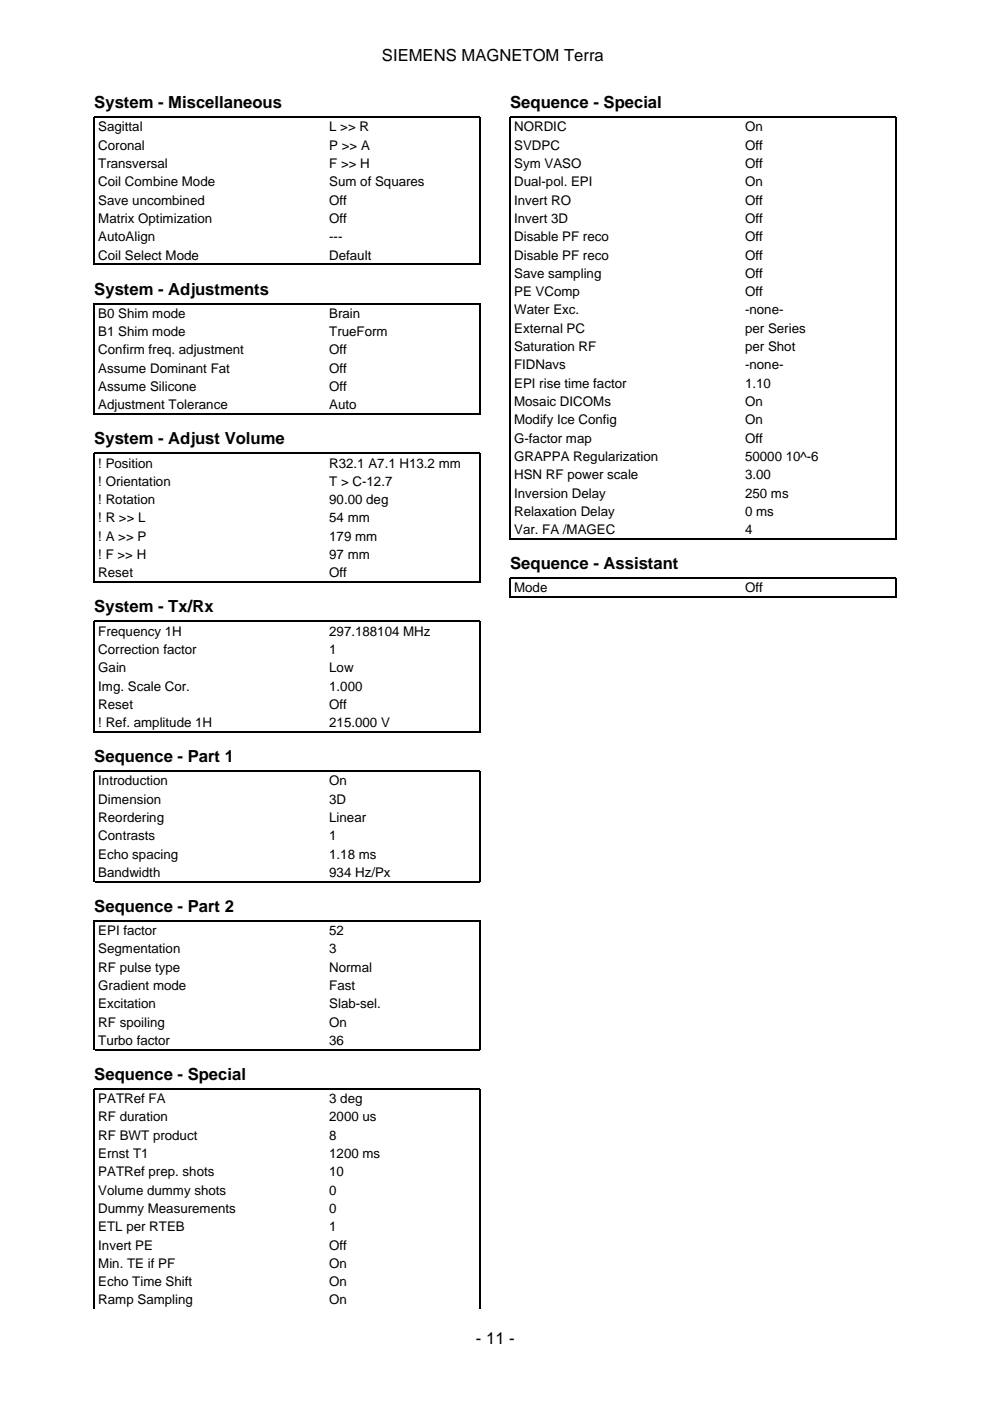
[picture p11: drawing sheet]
<svg xmlns="http://www.w3.org/2000/svg" width="210mm" height="297mm" viewBox="0 0 210 297" stroke-linecap="round" stroke-linejoin="round" font-family="sans-serif">
<defs><g id="words">
<g font-size="3.5">
<text x="81" y="12.9">SIEMENS MAGNETOM Terra</text>
<text x="20" y="22.9">System - Miscellaneous</text>
<text x="108.2" y="22.9">Sequence - Special</text>
<text x="20" y="62.4">System - Adjustments</text>
<text x="20" y="94.2">System - Adjust Volume</text>
<text x="108.2" y="120.6">Sequence - Assistant</text>
<text x="20" y="129.8">System - Tx/Rx</text>
<text x="20" y="161.6">Sequence - Part 1</text>
<text x="20" y="193.3">Sequence - Part 2</text>
<text x="20" y="229">Sequence - Special</text>
<text x="100.9" y="284.9">- 11 -</text>
</g>
<g font-size="2.8">
<text x="20.8" y="27.9">Sagittal</text>
<text x="69.8" y="27.9">L &gt;&gt; R</text>
<text x="109" y="27.9">NORDIC</text>
<text x="158" y="27.9">On</text>
<text x="20.8" y="31.7">Coronal</text>
<text x="20.8" y="35.6">Transversal</text>
<text x="69.8" y="31.7">P &gt;&gt; A</text>
<text x="69.8" y="35.6">F &gt;&gt; H</text>
<text x="109" y="31.7">SVDPC</text>
<text x="109" y="35.6">Sym VASO</text>
<text x="158" y="31.7">Off</text>
<text x="158" y="35.6">Off</text>
<text x="20.8" y="39.5">Coil Combine Mode</text>
<text x="69.8" y="39.5">Sum of Squares</text>
<text x="109" y="39.5">Dual-pol. EPI</text>
<text x="158" y="39.5">On</text>
<text x="20.8" y="43.4">Save uncombined</text>
<text x="20.8" y="47.3">Matrix Optimization</text>
<text x="69.8" y="43.4">Off</text>
<text x="69.8" y="47.3">Off</text>
<text x="109" y="43.4">Invert RO</text>
<text x="109" y="47.3">Invert 3D</text>
<text x="158" y="43.4">Off</text>
<text x="158" y="47.3">Off</text>
<text x="20.8" y="51.2">AutoAlign</text>
<text x="69.8" y="51.2">---</text>
<text x="109" y="51.2">Disable PF reco</text>
<text x="158" y="51.2">Off</text>
<text x="20.8" y="55">Coil Select Mode</text>
<text x="69.8" y="55">Default</text>
<text x="109" y="55">Disable PF reco</text>
<text x="109" y="58.9">Save sampling</text>
<text x="158" y="55">Off</text>
<text x="158" y="58.9">Off</text>
<text x="109" y="62.8">PE VComp</text>
<text x="158" y="62.8">Off</text>
<text x="20.8" y="67.4">B0 Shim mode</text>
<text x="20.8" y="71.3">B1 Shim mode</text>
<text x="69.8" y="67.4">Brain</text>
<text x="69.8" y="71.3">TrueForm</text>
<text x="109" y="66.7">Water Exc.</text>
<text x="109" y="70.6">External PC</text>
<text x="158" y="66.7">-none-</text>
<text x="158" y="70.6">per Series</text>
<text x="20.8" y="75.1">Confirm freq. adjustment</text>
<text x="69.8" y="75.1">Off</text>
<text x="109" y="74.4">Saturation RF</text>
<text x="158" y="74.4">per Shot</text>
<text x="20.8" y="79">Assume Dominant Fat</text>
<text x="20.8" y="82.9">Assume Silicone</text>
<text x="69.8" y="79">Off</text>
<text x="69.8" y="82.9">Off</text>
<text x="109" y="78.3">FIDNavs</text>
<text x="109" y="82.2">EPI rise time factor</text>
<text x="158" y="78.3">-none-</text>
<text x="158" y="82.2">1.10</text>
<text x="20.8" y="86.8">Adjustment Tolerance</text>
<text x="69.8" y="86.8">Auto</text>
<text x="109" y="86.1">Mosaic DICOMs</text>
<text x="109" y="90">Modify Ice Config</text>
<text x="158" y="86.1">On</text>
<text x="158" y="90">On</text>
<text x="109" y="93.8">G-factor map</text>
<text x="158" y="93.8">Off</text>
<text x="20.8" y="99.1">! Position</text>
<text x="69.8" y="99.1">R32.1 A7.1 H13.2 mm</text>
<text x="109" y="97.7">GRAPPA Regularization</text>
<text x="109" y="101.6">HSN RF power scale</text>
<text x="158" y="97.7">50000 10^-6</text>
<text x="158" y="101.6">3.00</text>
<text x="20.8" y="103">! Orientation</text>
<text x="20.8" y="106.9">! Rotation</text>
<text x="69.8" y="103">T &gt; C-12.7</text>
<text x="69.8" y="106.9">90.00 deg</text>
<text x="109" y="105.5">Inversion Delay</text>
<text x="158" y="105.5">250 ms</text>
<text x="20.8" y="110.8">! R &gt;&gt; L</text>
<text x="69.8" y="110.8">54 mm</text>
<text x="109" y="109.4">Relaxation Delay</text>
<text x="109" y="113.2">Var. FA /MAGEC</text>
<text x="158" y="109.4">0 ms</text>
<text x="158" y="113.2">4</text>
<text x="20.8" y="114.7">! A &gt;&gt; P</text>
<text x="20.8" y="118.5">! F &gt;&gt; H</text>
<text x="69.8" y="114.7">179 mm</text>
<text x="69.8" y="118.5">97 mm</text>
<text x="20.8" y="122.4">Reset</text>
<text x="69.8" y="122.4">Off</text>
<text x="109" y="125.6">Mode</text>
<text x="158" y="125.6">Off</text>
<text x="20.8" y="134.8">Frequency 1H</text>
<text x="69.8" y="134.8">297.188104 MHz</text>
<text x="20.8" y="138.6">Correction factor</text>
<text x="20.8" y="142.5">Gain</text>
<text x="69.8" y="138.6">1</text>
<text x="69.8" y="142.5">Low</text>
<text x="20.8" y="146.4">Img. Scale Cor.</text>
<text x="69.8" y="146.4">1.000</text>
<text x="20.8" y="150.3">Reset</text>
<text x="20.8" y="154.2">! Ref. amplitude 1H</text>
<text x="69.8" y="150.3">Off</text>
<text x="69.8" y="154.2">215.000 V</text>
<text x="20.8" y="166.5">Introduction</text>
<text x="69.8" y="166.5">On</text>
<text x="20.8" y="170.4">Dimension</text>
<text x="69.8" y="170.4">3D</text>
<text x="20.8" y="174.3">Reordering</text>
<text x="20.8" y="178.2">Contrasts</text>
<text x="69.8" y="174.3">Linear</text>
<text x="69.8" y="178.2">1</text>
<text x="20.8" y="182">Echo spacing</text>
<text x="20.8" y="185.9">Bandwidth</text>
<text x="69.8" y="182">1.18 ms</text>
<text x="69.8" y="185.9">934 Hz/Px</text>
<text x="20.8" y="198.3">EPI factor</text>
<text x="20.8" y="202.1">Segmentation</text>
<text x="69.8" y="198.3">52</text>
<text x="69.8" y="202.1">3</text>
<text x="20.8" y="206">RF pulse type</text>
<text x="20.8" y="209.9">Gradient mode</text>
<text x="69.8" y="206">Normal</text>
<text x="69.8" y="209.9">Fast</text>
<text x="20.8" y="213.8">Excitation</text>
<text x="69.8" y="213.8">Slab-sel.</text>
<text x="20.8" y="217.7">RF spoiling</text>
<text x="20.8" y="221.5">Turbo factor</text>
<text x="69.8" y="217.7">On</text>
<text x="69.8" y="221.5">36</text>
<text x="20.8" y="233.9">PATRef FA</text>
<text x="69.8" y="233.9">3 deg</text>
<text x="20.8" y="237.8">RF duration</text>
<text x="69.8" y="237.8">2000 us</text>
<text x="20.8" y="241.7">RF BWT product</text>
<text x="20.8" y="245.5">Ernst T1</text>
<text x="69.8" y="241.7">8</text>
<text x="69.8" y="245.5">1200 ms</text>
<text x="20.8" y="249.4">PATRef prep. shots</text>
<text x="69.8" y="249.4">10</text>
<text x="20.8" y="253.3">Volume dummy shots</text>
<text x="20.8" y="257.2">Dummy Measurements</text>
<text x="69.8" y="253.3">0</text>
<text x="69.8" y="257.2">0</text>
<text x="20.8" y="261.1">ETL per RTEB</text>
<text x="69.8" y="261.1">1</text>
<text x="20.8" y="264.9">Invert PE</text>
<text x="20.8" y="268.8">Min. TE if PF</text>
<text x="69.8" y="264.9">Off</text>
<text x="69.8" y="268.8">On</text>
<text x="20.8" y="272.7">Echo Time Shift</text>
<text x="69.8" y="272.7">On</text>
<text x="20.8" y="276.6">Ramp Sampling</text>
<text x="69.8" y="276.6">On</text>
</g>
</g></defs>
<g fill="none" stroke="#000" stroke-width=".26">
<path d="M20 56.2v-31.4h81.8v31.4M20.1 56h81.6M20 87.9v-23.5h81.8v23.5M20.1 87.8h81.6M108.2 114.4v-89.6h81.8v89.6M108.3 114.2h81.6M20 123.5v-27.4h81.8v27.4M20.1 123.4h81.6M108.2 126.7v-4.1h81.8v4.1M108.3 126.6h81.6M20 155.3v-23.6h81.8v23.6M20.1 155.2h81.6"/>
<path d="M20 187v-23.5h81.8v23.5M20.1 186.9h81.6M20 222.7v-27.5h81.8v27.5M20.1 222.5h81.6M20 277.4v-46.5h81.8v46.5"/>
</g>
<use href="#words"/>
</svg>
